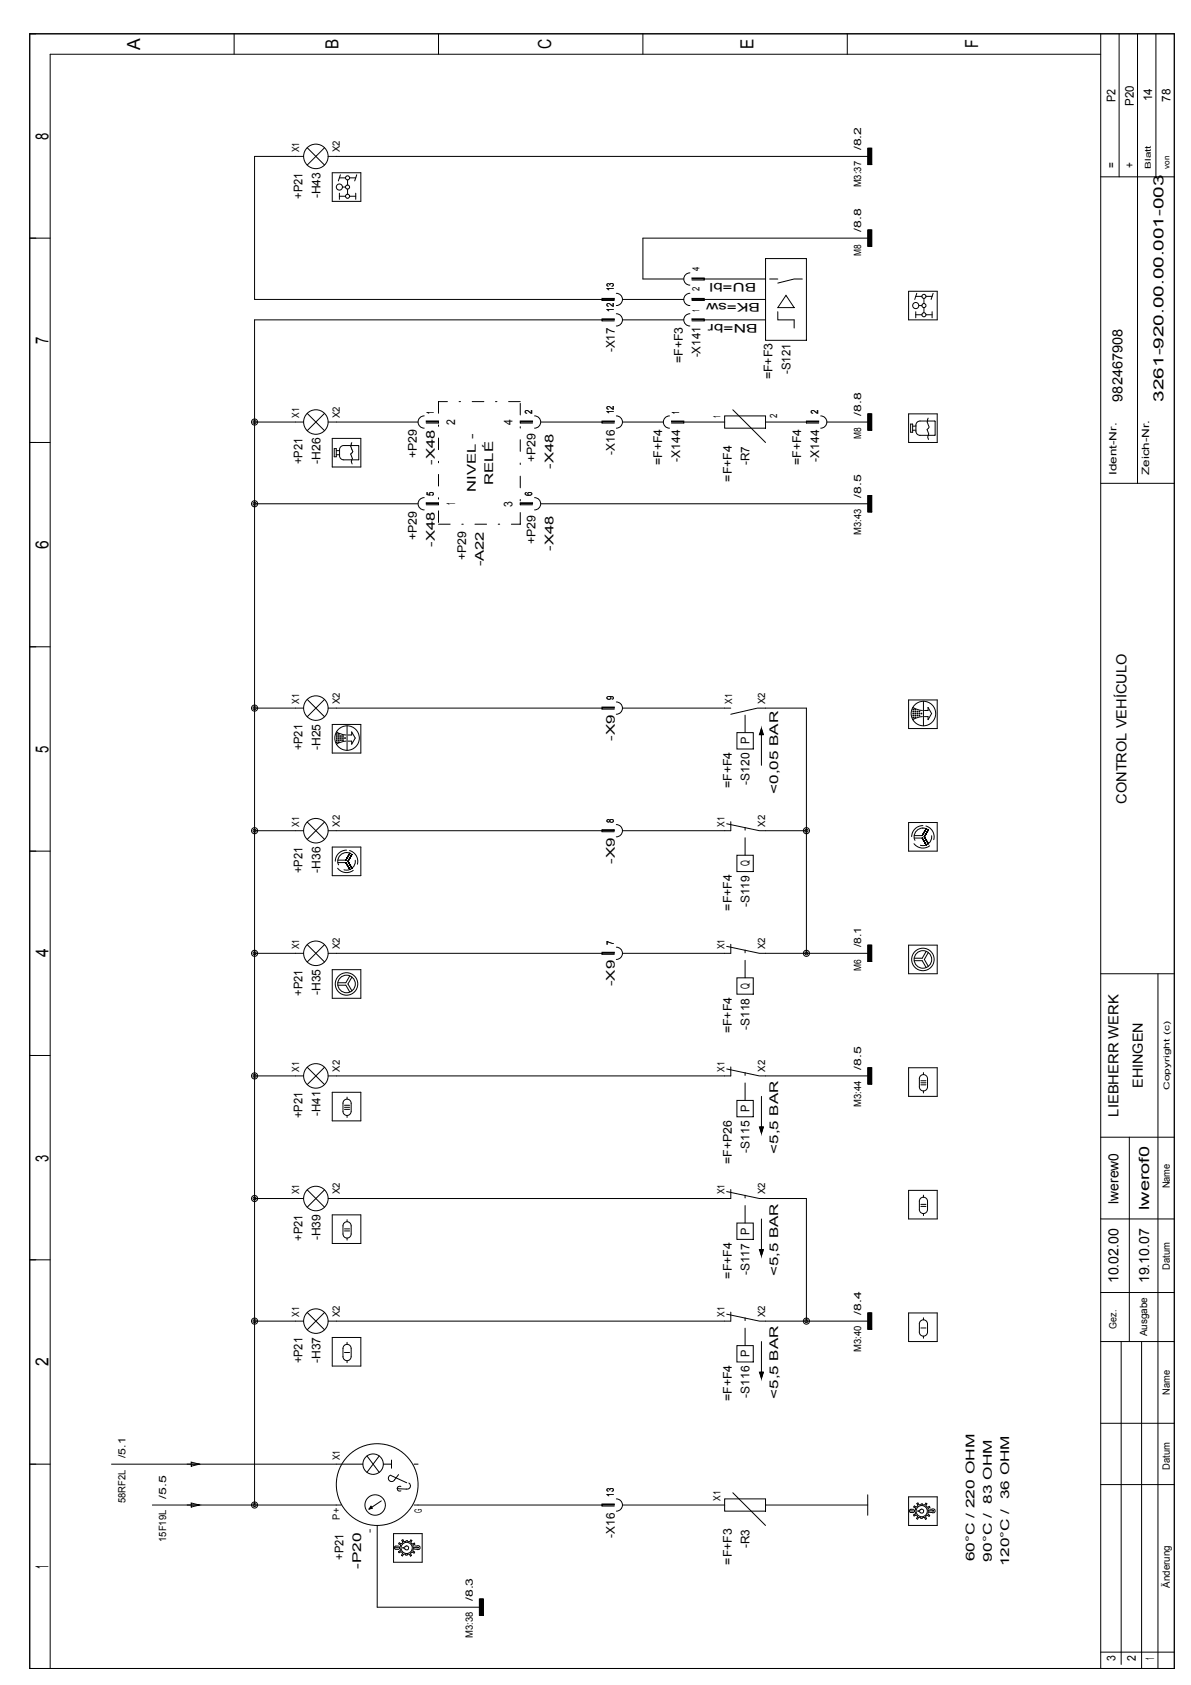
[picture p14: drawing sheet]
<svg xmlns="http://www.w3.org/2000/svg" width="210mm" height="297mm" viewBox="0 0 210 297" stroke-linecap="round" stroke-linejoin="round" font-family="sans-serif">
<defs><g id="words">
<g font-size="3.2">
<text x="24.7" y="8.7" transform="rotate(-90 24.7 8.7)">A</text>
<text x="59.7" y="8.6" transform="rotate(-90 59.7 8.6)">B</text>
<text x="97.1" y="8.7" transform="rotate(-90 97.1 8.7)">C</text>
<text x="132.8" y="8.6" transform="rotate(-90 132.8 8.6)">E</text>
<text x="172.4" y="8.5" transform="rotate(-90 172.4 8.5)">F</text>
<text x="8.5" y="24.7" transform="rotate(-90 8.5 24.7)">8</text>
<text x="8.5" y="60.7" transform="rotate(-90 8.5 60.7)">7</text>
<text x="8.5" y="96.7" transform="rotate(-90 8.5 96.7)">6</text>
<text x="8.5" y="132.7" transform="rotate(-90 8.5 132.7)">5</text>
<text x="8.5" y="168.8" transform="rotate(-90 8.5 168.8)">4</text>
<text x="8.5" y="204.8" transform="rotate(-90 8.5 204.8)">3</text>
<text x="8.5" y="240.8" transform="rotate(-90 8.5 240.8)">2</text>
<text x="8.5" y="276.5" transform="rotate(-90 8.5 276.5)">1</text>
</g>
<g font-size="2.5">
<text x="197.8" y="70.8" transform="rotate(-90 197.8 70.8)">982467908</text>
<text x="205" y="70.8" transform="rotate(-90 205 70.8)">3261-920.00.00.001-003</text>
<text x="198.6" y="141.7" transform="rotate(-90 198.6 141.7)">CONTROL VEHÍCULO</text>
<text x="201.4" y="191.8" transform="rotate(-90 201.4 191.8)">EHINGEN</text>
<text x="197.1" y="196.8" transform="rotate(-90 197.1 196.8)">LIEBHERR WERK</text>
<text x="197.1" y="212.2" transform="rotate(-90 197.1 212.2)">lwerew0</text>
<text x="202.5" y="213.3" transform="rotate(-90 202.5 213.3)">lwerof0</text>
<text x="197.1" y="226.2" transform="rotate(-90 197.1 226.2)">10.02.00</text>
<text x="202.5" y="226.2" transform="rotate(-90 202.5 226.2)">19.10.07</text>
</g>
<g font-size="2.1">
<text x="196.6" y="18" transform="rotate(-90 196.6 18)">P2</text>
<text x="203.1" y="17.9" transform="rotate(-90 203.1 17.9)">14</text>
<text x="206.3" y="17.9" transform="rotate(-90 206.3 17.9)">78</text>
<text x="199.8" y="18.6" transform="rotate(-90 199.8 18.6)">P20</text>
<text x="196.6" y="29.6" transform="rotate(-90 196.6 29.6)">=</text>
<text x="199.8" y="29.6" transform="rotate(-90 199.8 29.6)">+</text>
<text x="53.3" y="35" transform="rotate(-90 53.3 35)">+P21</text>
<text x="56.5" y="35" transform="rotate(-90 56.5 35)">-H43</text>
<text x="133.3" y="49.8" transform="rotate(-180 133.3 49.8)">BU=bl</text>
<text x="133.9" y="53.4" transform="rotate(-180 133.9 53.4)">BK=sw</text>
<text x="133.5" y="57" transform="rotate(-180 133.5 57)">BN=br</text>
<text x="108.3" y="62.1" transform="rotate(-90 108.3 62.1)">-X17</text>
<text x="120.3" y="64" transform="rotate(-90 120.3 64)">=F+F3</text>
<text x="123.5" y="63" transform="rotate(-90 123.5 63)">-X141</text>
<text x="139.3" y="65.9" transform="rotate(-90 139.3 65.9)">-S121</text>
<text x="136.2" y="66.9" transform="rotate(-90 136.2 66.9)">=F+F3</text>
<text x="80.2" y="74.9" transform="rotate(-90 80.2 74.9)">2</text>
<text x="90.3" y="74.9" transform="rotate(-90 90.3 74.9)">4</text>
<text x="53.3" y="81.9" transform="rotate(-90 53.3 81.9)">+P21</text>
<text x="56.5" y="81.8" transform="rotate(-90 56.5 81.8)">-H26</text>
<text x="73.5" y="80.8" transform="rotate(-90 73.5 80.8)">+P29</text>
<text x="76.6" y="81.9" transform="rotate(-90 76.6 81.9)">-X48</text>
<text x="94.4" y="81.5" transform="rotate(-90 94.4 81.5)">+P29</text>
<text x="97.5" y="82.7" transform="rotate(-90 97.5 82.7)">-X48</text>
<text x="108.3" y="80.1" transform="rotate(-90 108.3 80.1)">-X16</text>
<text x="116.7" y="82" transform="rotate(-90 116.7 82)">=F+F4</text>
<text x="119.9" y="81.4" transform="rotate(-90 119.9 81.4)">-X144</text>
<text x="132.1" y="82" transform="rotate(-90 132.1 82)">-R7</text>
<text x="141.2" y="82" transform="rotate(-90 141.2 82)">=F+F4</text>
<text x="144.4" y="81.4" transform="rotate(-90 144.4 81.4)">-X144</text>
<text x="80.2" y="89.1" transform="rotate(-90 80.2 89.1)">1</text>
<text x="83.8" y="86.7" transform="rotate(-90 83.8 86.7)">NIVEL -</text>
<text x="86.9" y="85.5" transform="rotate(-90 86.9 85.5)">RELÉ</text>
<text x="90.3" y="89.4" transform="rotate(-90 90.3 89.4)">3</text>
<text x="129" y="84.9" transform="rotate(-90 129 84.9)">=F+F4</text>
<text x="73.5" y="95.2" transform="rotate(-90 73.5 95.2)">+P29</text>
<text x="94.4" y="95.9" transform="rotate(-90 94.4 95.9)">+P29</text>
<text x="76.6" y="96.4" transform="rotate(-90 76.6 96.4)">-X48</text>
<text x="82.1" y="98.8" transform="rotate(-90 82.1 98.8)">+P29</text>
<text x="85.3" y="99.9" transform="rotate(-90 85.3 99.9)">-A22</text>
<text x="97.5" y="97.1" transform="rotate(-90 97.5 97.1)">-X48</text>
<text x="108.3" y="130.6" transform="rotate(-90 108.3 130.6)">-X9</text>
<text x="132.1" y="131.2" transform="rotate(-90 132.1 131.2)">P</text>
<text x="53.3" y="132.3" transform="rotate(-90 53.3 132.3)">+P21</text>
<text x="56.5" y="132.2" transform="rotate(-90 56.5 132.2)">-H25</text>
<text x="129" y="138.9" transform="rotate(-90 129 138.9)">=F+F4</text>
<text x="132.1" y="138.4" transform="rotate(-90 132.1 138.4)">-S120</text>
<text x="137.2" y="140" transform="rotate(-90 137.2 140)">&lt;0,05 BAR</text>
<text x="53.3" y="153.9" transform="rotate(-90 53.3 153.9)">+P21</text>
<text x="56.5" y="153.8" transform="rotate(-90 56.5 153.8)">-H36</text>
<text x="108.3" y="152.2" transform="rotate(-90 108.3 152.2)">-X9</text>
<text x="132.1" y="152.7" transform="rotate(-90 132.1 152.7)">Q</text>
<text x="129" y="160.5" transform="rotate(-90 129 160.5)">=F+F4</text>
<text x="132.1" y="160" transform="rotate(-90 132.1 160)">-S119</text>
<text x="108.3" y="173.9" transform="rotate(-90 108.3 173.9)">-X9</text>
<text x="53.3" y="175.5" transform="rotate(-90 53.3 175.5)">+P21</text>
<text x="56.5" y="175.4" transform="rotate(-90 56.5 175.4)">-H35</text>
<text x="132.1" y="174.4" transform="rotate(-90 132.1 174.4)">Q</text>
<text x="129" y="182.2" transform="rotate(-90 129 182.2)">=F+F4</text>
<text x="132.1" y="181.6" transform="rotate(-90 132.1 181.6)">-S118</text>
<text x="53.3" y="197.1" transform="rotate(-90 53.3 197.1)">+P21</text>
<text x="56.5" y="196.7" transform="rotate(-90 56.5 196.7)">-H41</text>
<text x="132.1" y="196" transform="rotate(-90 132.1 196)">P</text>
<text x="132.1" y="203.2" transform="rotate(-90 132.1 203.2)">-S115</text>
<text x="137.2" y="203.4" transform="rotate(-90 137.2 203.4)">&lt;5,5 BAR</text>
<text x="129" y="205.2" transform="rotate(-90 129 205.2)">=F+P26</text>
<text x="53.3" y="218.7" transform="rotate(-90 53.3 218.7)">+P21</text>
<text x="56.5" y="218.7" transform="rotate(-90 56.5 218.7)">-H39</text>
<text x="132.1" y="217.7" transform="rotate(-90 132.1 217.7)">P</text>
<text x="129" y="225.4" transform="rotate(-90 129 225.4)">=F+F4</text>
<text x="132.1" y="224.8" transform="rotate(-90 132.1 224.8)">-S117</text>
<text x="137.2" y="225" transform="rotate(-90 137.2 225)">&lt;5,5 BAR</text>
<text x="132.1" y="239.3" transform="rotate(-90 132.1 239.3)">P</text>
<text x="53.3" y="240.4" transform="rotate(-90 53.3 240.4)">+P21</text>
<text x="56.5" y="240.3" transform="rotate(-90 56.5 240.3)">-H37</text>
<text x="129" y="247" transform="rotate(-90 129 247)">=F+F4</text>
<text x="132.1" y="246.4" transform="rotate(-90 132.1 246.4)">-S116</text>
<text x="137.2" y="246.6" transform="rotate(-90 137.2 246.6)">&lt;5,5 BAR</text>
<text x="174.8" y="265.1" transform="rotate(-90 174.8 265.1)">83 OHM</text>
<text x="177.9" y="264.3" transform="rotate(-90 177.9 264.3)">36 OHM</text>
<text x="60.5" y="274.9" transform="rotate(-90 60.5 274.9)">+P21</text>
<text x="108.3" y="271" transform="rotate(-90 108.3 271)">-X16</text>
<text x="129" y="275.8" transform="rotate(-90 129 275.8)">=F+F3</text>
<text x="132.1" y="272.9" transform="rotate(-90 132.1 272.9)">-R3</text>
<text x="171.7" y="275.3" transform="rotate(-90 171.7 275.3)">60°C / 220 OHM</text>
<text x="174.8" y="275.3" transform="rotate(-90 174.8 275.3)">90°C /</text>
<text x="63.7" y="276.6" transform="rotate(-90 63.7 276.6)">-P20</text>
<text x="177.9" y="276.1" transform="rotate(-90 177.9 276.1)">120°C /</text>
<text x="196.6" y="292.9" transform="rotate(-90 196.6 292.9)">3</text>
<text x="200.2" y="292.8" transform="rotate(-90 200.2 292.8)">2</text>
<text x="203.4" y="292.6" transform="rotate(-90 203.4 292.6)">1</text>
</g>
<g font-size="1.8">
<text x="52.7" y="26.9" transform="rotate(-90 52.7 26.9)">X1</text>
<text x="59.9" y="26.9" transform="rotate(-90 59.9 26.9)">X2</text>
<text x="151.8" y="26.5" transform="rotate(-90 151.8 26.5)">/8.2</text>
<text x="151.8" y="33" transform="rotate(-90 151.8 33)">M3:37</text>
<text x="151.8" y="40.9" transform="rotate(-90 151.8 40.9)">/8.8</text>
<text x="123.3" y="47.7" transform="rotate(-90 123.3 47.7)">4</text>
<text x="151.8" y="45" transform="rotate(-90 151.8 45)">M8</text>
<text x="108.2" y="51.3" transform="rotate(-90 108.2 51.3)">13</text>
<text x="123.3" y="51.3" transform="rotate(-90 123.3 51.3)">2</text>
<text x="108.2" y="54.9" transform="rotate(-90 108.2 54.9)">12</text>
<text x="123.3" y="54.9" transform="rotate(-90 123.3 54.9)">1</text>
<text x="52.7" y="73.7" transform="rotate(-90 52.7 73.7)">X1</text>
<text x="59.9" y="73.7" transform="rotate(-90 59.9 73.7)">X2</text>
<text x="76.5" y="73" transform="rotate(-90 76.5 73)">1</text>
<text x="93.8" y="73" transform="rotate(-90 93.8 73)">2</text>
<text x="108.2" y="73" transform="rotate(-90 108.2 73)">12</text>
<text x="119.7" y="73" transform="rotate(-90 119.7 73)">1</text>
<text x="127" y="73.7" transform="rotate(-90 127 73.7)">1</text>
<text x="136.9" y="73.7" transform="rotate(-90 136.9 73.7)">2</text>
<text x="144.2" y="73" transform="rotate(-90 144.2 73)">2</text>
<text x="151.8" y="77.5" transform="rotate(-90 151.8 77.5)">M8</text>
<text x="151.8" y="73.3" transform="rotate(-90 151.8 73.3)">/8.8</text>
<text x="196.8" y="83.8" transform="rotate(-90 196.8 83.8)">Ident-Nr.</text>
<text x="202.6" y="83.8" transform="rotate(-90 202.6 83.8)">Zeich-Nr.</text>
<text x="76.5" y="87.4" transform="rotate(-90 76.5 87.4)">5</text>
<text x="93.8" y="87.4" transform="rotate(-90 93.8 87.4)">6</text>
<text x="151.8" y="87.7" transform="rotate(-90 151.8 87.7)">/8.5</text>
<text x="151.8" y="94.3" transform="rotate(-90 151.8 94.3)">M3:43</text>
<text x="52.7" y="124.1" transform="rotate(-90 52.7 124.1)">X1</text>
<text x="59.9" y="124.1" transform="rotate(-90 59.9 124.1)">X2</text>
<text x="108.2" y="123.4" transform="rotate(-90 108.2 123.4)">9</text>
<text x="129" y="124.1" transform="rotate(-90 129 124.1)">X1</text>
<text x="134.8" y="124.1" transform="rotate(-90 134.8 124.1)">X2</text>
<text x="52.7" y="145.7" transform="rotate(-90 52.7 145.7)">X1</text>
<text x="59.9" y="145.7" transform="rotate(-90 59.9 145.7)">X2</text>
<text x="108.2" y="145" transform="rotate(-90 108.2 145)">8</text>
<text x="127.7" y="145.7" transform="rotate(-90 127.7 145.7)">X1</text>
<text x="134.8" y="145.7" transform="rotate(-90 134.8 145.7)">X2</text>
<text x="52.7" y="167.3" transform="rotate(-90 52.7 167.3)">X1</text>
<text x="59.9" y="167.3" transform="rotate(-90 59.9 167.3)">X2</text>
<text x="108.2" y="166.6" transform="rotate(-90 108.2 166.6)">7</text>
<text x="127.7" y="167.3" transform="rotate(-90 127.7 167.3)">X1</text>
<text x="134.8" y="167.3" transform="rotate(-90 134.8 167.3)">X2</text>
<text x="151.8" y="167" transform="rotate(-90 151.8 167)">/8.1</text>
<text x="151.8" y="171.1" transform="rotate(-90 151.8 171.1)">M6</text>
<text x="52.7" y="188.9" transform="rotate(-90 52.7 188.9)">X1</text>
<text x="59.9" y="188.9" transform="rotate(-90 59.9 188.9)">X2</text>
<text x="127.7" y="188.9" transform="rotate(-90 127.7 188.9)">X1</text>
<text x="134.8" y="188.9" transform="rotate(-90 134.8 188.9)">X2</text>
<text x="151.8" y="188.6" transform="rotate(-90 151.8 188.6)">/8.5</text>
<text x="151.8" y="195.1" transform="rotate(-90 151.8 195.1)">M3:44</text>
<text x="206.2" y="209.5" transform="rotate(-90 206.2 209.5)">Name</text>
<text x="52.7" y="210.6" transform="rotate(-90 52.7 210.6)">X1</text>
<text x="59.9" y="210.6" transform="rotate(-90 59.9 210.6)">X2</text>
<text x="127.7" y="210.6" transform="rotate(-90 127.7 210.6)">X1</text>
<text x="134.8" y="210.6" transform="rotate(-90 134.8 210.6)">X2</text>
<text x="206.2" y="223.8" transform="rotate(-90 206.2 223.8)">Datum</text>
<text x="52.7" y="232.2" transform="rotate(-90 52.7 232.2)">X1</text>
<text x="59.9" y="232.2" transform="rotate(-90 59.9 232.2)">X2</text>
<text x="127.7" y="232.2" transform="rotate(-90 127.7 232.2)">X1</text>
<text x="134.8" y="232.2" transform="rotate(-90 134.8 232.2)">X2</text>
<text x="151.8" y="231.8" transform="rotate(-90 151.8 231.8)">/8.4</text>
<text x="151.8" y="238.4" transform="rotate(-90 151.8 238.4)">M3:40</text>
<text x="196.8" y="234.2" transform="rotate(-90 196.8 234.2)">Gez.</text>
<text x="202.2" y="235.6" transform="rotate(-90 202.2 235.6)">Ausgabe</text>
<text x="206.2" y="245.9" transform="rotate(-90 206.2 245.9)">Name</text>
<text x="22.1" y="257" transform="rotate(-90 22.1 257)">/5.1</text>
<text x="59.9" y="257.4" transform="rotate(-90 59.9 257.4)">X1</text>
<text x="108.2" y="263.9" transform="rotate(-90 108.2 263.9)">13</text>
<text x="206.2" y="259.1" transform="rotate(-90 206.2 259.1)">Datum</text>
<text x="22.1" y="265" transform="rotate(-90 22.1 265)">58RF2L</text>
<text x="29.3" y="264.2" transform="rotate(-90 29.3 264.2)">/5.5</text>
<text x="59.9" y="267.9" transform="rotate(-90 59.9 267.9)">P+</text>
<text x="74.3" y="266.7" transform="rotate(-90 74.3 266.7)">G</text>
<text x="127" y="264.6" transform="rotate(-90 127 264.6)">X1</text>
<text x="29.3" y="271.8" transform="rotate(-90 29.3 271.8)">15F19L</text>
<text x="65.7" y="270.2" transform="rotate(-90 65.7 270.2)">-</text>
<text x="206.2" y="279.9" transform="rotate(-90 206.2 279.9)">Änderung</text>
<text x="83.3" y="282.2" transform="rotate(-90 83.3 282.2)">/8.3</text>
<text x="83.3" y="288.8" transform="rotate(-90 83.3 288.8)">M3:38</text>
</g>
<g font-size="1.4">
<text x="202.9" y="29.7" transform="rotate(-90 202.9 29.7)">Blatt</text>
<text x="206.1" y="29.7" transform="rotate(-90 206.1 29.7)">von</text>
<text x="206.1" y="192.1" transform="rotate(-90 206.1 192.1)">Copyright (c)</text>
</g>
</g></defs>
<g fill="none" stroke="#000" stroke-width=".18">
<path d="M5.2 6h201.8v288.1h-201.8zM41.3 6v3.6M77.3 6v3.6M113.3 6v3.6M149.3 6v3.6M194 9.6h-185.2v284.5M194 6v288.1M197.2 6v25.2M200.5 6v79.2M203.7 6v25.2M53.5 27.6h-8.6v25.2h63.4v-.2h-2.2v.4h2.2M54.1 26l3.1 3.1"/>
<path d="M57.2 26l-3.1 3.1M57.8 27.6h95.1M58.6 30.5h5v5h-5zM59.8 34.1v1M59.8 34.6h1.1M59.8 31.4h1.1M60 30.8l-.4 1.1M60.4 33h.5M61.3 31.7v.9M61.3 33.3v.9M61.6 34.6h1.1M61.6 31.4h1.1"/>
<path d="M62.7 34.1v1M62.9 30.8l-.4 1.1M152.9 26.1h.7v2.9h-.7zM153 26.1v2.9M153.1 26.1v2.9M153.2 26.1v2.9M153.3 26.1v2.9M153.4 26.1v2.9M153.5 26.1v2.9M153.6 26.1v2.9M194 31.2h13M5.2 42h3.6"/>
<path d="M108.3 56.6h-2.2v-.4h2.2v.2h-63.4v208.9M108.6 55.3a1.08 1.08 0 0 1 1.1 1.1 1.08 1.08 0 0 1-1.1 1.1M108.6 51.7a1.08 1.08 0 0 1 1.1 1.1 1.08 1.08 0 0 1-1.1 1.1M109.7 56.4h10.8M109.7 52.8h10.8M121.6 48.1a1.08 1.08 0 0 0-1.1 1.1 1.08 1.08 0 0 0 1.1 1.1M121.6 51.7a1.08 1.08 0 0 0-1.1 1.1 1.08 1.08 0 0 0 1.1 1.1M121.6 55.3a1.08 1.08 0 0 0-1.1 1.1 1.08 1.08 0 0 0 1.1 1.1M134.9 56.4h-12.9v-.2h2.1v.4h-2.1M134.9 49.2h-12.9v-.2h2.1v.4h-2.1M134.9 52.8h-12.9v-.2h2.1v.4h-2.1M134.9 45.6h7.2v14.4h-7.2z"/>
<path d="M135.6 49.2h1.5M137.1 54.9v1.5h2.9v1.4M138.5 52.1l1.5 2.1h-2.9zM141.4 49.2h-1.4l-2.9 .7M152.9 42h-39.6v7.2h7.2M152.9 40.5h.7v2.9h-.7zM153 40.5v2.9M153.1 40.5v2.9M153.2 40.5v2.9M153.3 40.5v2.9M153.4 40.5v2.9M153.5 40.5v2.9"/>
<path d="M153.6 40.5v2.9M160.1 51.3h5.1v5.1h-5.1zM161.4 55.5h1.1M161.4 52.2h1.1M161.4 54.9v1.1M161.6 51.7l-.4 1.1M161.9 53.9h.6M162.8 52.6v.9M162.8 54.2v.9M163.2 55.5h1.1M163.2 52.2h1.1M164.3 54.9v1.1"/>
<path d="M164.5 51.7l-.4 1.1M5.2 78h3.6M53.5 74.4h-8.6M54.1 72.9l3.1 3M57.2 72.9l-3.1 3M57.8 74.4h15.9M58.6 77.3h5v5h-5zM58.9 79.1h.4v1.4h-.4zM59.3 79.4h.5M62 78l-.1 .3a1.23 1.23 0 0 0 .3 1.3l-.4 .4 .3 .8-.2 .6 .2 .4M74.8 73.3a1.08 1.08 0 0 0-1.1 1.1 1.08 1.08 0 0 0 1.1 1.1M77.3 74.4h-2.2v-.2h2.2v.4h-2.2"/>
<path d="M91.7 74.4h2.2v-.2h-2.2v.4h2.2M94.2 73.3a1.08 1.08 0 0 1 1.1 1.1 1.08 1.08 0 0 1-1.1 1.1M95.3 74.4h13v-.2h-2.2v.4h2.2M108.6 73.3a1.08 1.08 0 0 1 1.1 1.1 1.08 1.08 0 0 1-1.1 1.1M109.7 74.4h7.2M118 73.3a1.08 1.08 0 0 0-1.1 1.1 1.08 1.08 0 0 0 1.1 1.1M127.7 73.3h7.2v2.2h-7.2zM127.7 74.4h-9.3v-.2h2.1v.4h-2.1M129.2 72.2l5.7 5.8M134.9 74.4h9.4v-.2h-2.2v.4h2.2M144.6 73.3a1.08 1.08 0 0 1 1.1 1.1 1.08 1.08 0 0 1-1.1 1.1M145.7 74.4h7.2"/>
<path d="M152.9 73h.7v2.8h-.7zM153 73v2.8M153.1 73v2.8M153.2 73v2.8M153.3 73v2.8M153.4 73v2.8M153.5 73v2.8M153.6 73v2.8M160.1 73h5.1v5h-5.1zM160.5 74.8h.3v1.4h-.3zM160.8 75.8h.6M160.8 75.1h.6"/>
<path d="M161.6 74.4l.5-.2 2.7 .1v2.4h-2.7a.72 .72 0 0 1-.7-.7v-1.1zM163.6 73.7l-.1 .3a1.24 1.24 0 0 0 .3 1.3l-.4 .4 .3 .8-.2 .6 .1 .4M44.9 88.8h28.8M59.3 80.2h.5M59.8 80.3a.72 .72 0 0 0 .8 .8l2.6-.1v-2.4l-2.6-.1a.72 .72 0 0 0-.8 .8v1M74.8 87.7a1.08 1.08 0 0 0-1.1 1.1 1.08 1.08 0 0 0 1.1 1.1M77.3 88.8h-2.2v-.2h2.2v.4h-2.2M91.7 88.8h2.2v-.2h-2.2v.4h2.2M94.2 87.7a1.08 1.08 0 0 1 1.1 1.1 1.08 1.08 0 0 1-1.1 1.1M95.3 88.8h57.6M152.9 87.4h.7v2.8h-.7zM153 87.4v2.8"/>
<path d="M153.1 87.4v2.8M153.2 87.4v2.8M153.3 87.4v2.8M153.4 87.4v2.8M153.5 87.4v2.8M153.6 87.4v2.8M194 85.2h13M5.2 114h3.6M53.5 124.8h-8.6M54.1 123.3l3.1 3.1M57.2 123.3l-3.1 3.1M57.8 124.8h50.5v-.2h-2.2v.4h2.2"/>
<path d="M58.6 127.7h5v5.1h-5zM59.3 129l.6 .3 1.1 .3M61 130.6l-.7 .2-1 .4M61.2 127.9v4.4M62 129l.6 1.1-.6 1.1v-.6h-.7M62 129v.6h-.7M108.6 123.7a1.08 1.08 0 0 1 1.1 1.1 1.08 1.08 0 0 1-1.1 1.1M109.7 124.8h19.1M128.8 125.9l4.7-1.1h8.6v43.3M129.9 129.2h2.9v2.8h-2.9zM133.9 129.5l.3-1 .3 1M134 129.5l.2-.9 .2 .9"/>
<path d="M134.1 129.5l.1-.6 .1 .6M134.1 129.5l.1-.3 .1 .3M134.2 128.4l.4 1.1h-.8l.4-1.1v6.5M160.1 123.4h5.1v5h-5.1zM160.9 124.7l.6 .3 1.1 .2M162.6 126.3l-.7 .1-1 .5M162.7 123.6v4.3M162.9 125.2h.7v-.5l.6 1.1-.6 1.1v-.6h-.7M5.2 150h3.6M53.5 146.4h-8.6M54.1 144.9l3.1 3.1M57.2 144.9l-3.1 3.1"/>
<path d="M57.8 146.4h50.5v-.1h-2.2v.3h2.2M58.6 149.3h5v5.1h-5zM108.6 145.4a1.08 1.08 0 0 1 1.1 1 1.08 1.08 0 0 1-1.1 1.1M128.1 145.2l5.7 1.2h8.3M128.8 144.9v1.5h-19.1M129.9 150.8h2.9v2.8h-2.9zM160.1 145h5.1v5h-5.1zM53.5 168.1h-8.6M54.1 166.5l3.1 3.1M57.2 166.5l-3.1 3.1M57.8 168.1h50.5v-.2h-2.2v.3h2.2M58.6 170.9h5v5.1h-5z"/>
<path d="M59.5 173.7h1.5l.7 1.2M61.7 172l-.7 1.2h-1.5M62 172.2l-.7 1.3 .7 1.2M108.6 167a1.08 1.08 0 0 1 1.1 1.1 1.08 1.08 0 0 1-1.1 1M128.1 166.8l5.7 1.3h19.1M128.8 166.5v1.6h-19.1M129.9 172.4h2.9v2.9h-2.9zM152.9 166.6h.7v2.9h-.7zM153 166.6v2.9M153.1 166.6v2.9M153.2 166.6v2.9M153.3 166.6v2.9"/>
<path d="M153.4 166.6v2.9M153.5 166.6v2.9M153.6 166.6v2.9M161.1 169.4h1.4l.7 1.2M163.2 167.7l-.7 1.2h-1.4M163.6 167.9l-.7 1.2 .7 1.3M165.2 166.6v5.1h-5.1v-5.1h5.1M194 171.7h13M204.1 171.7v122.4M5.2 186.1h3.6M53.5 189.7h-8.6M54.1 188.1l3.1 3.1"/>
<path d="M57.2 188.1l-3.1 3.1M58.6 192.6l5-.1v5.1h-5zM60.7 194a.72 .72 0 0 1 .7-.2 .72 .72 0 0 1 .5 .7v1.4a.72 .72 0 0 1-.7 .7 .72 .72 0 0 1-.8-.7v-1.4zM60.7 195.6h.9M60.7 195.2h.9M60.7 194.8h.9M61.2 193.4v.4M61.2 196.6v.4M128.1 188.4l5.7 1.3h19.1M128.8 188.1v1.6h-71M129.9 194h2.9v2.9h-2.9zM133.9 198.7l.3 1 .3-1"/>
<path d="M134 198.7l.2 .8 .2-.8M134.1 198.7l.1 .6 .1-.6M134.1 198.7l.1 .3 .1-.3M134.2 193.3v6.5l-.4-1.1h.8l-.4 1.1M152.9 188.2h.7v2.9h-.7zM153 188.2v2.9M153.1 188.2v2.9M153.2 188.2v2.9M153.3 188.2v2.9M153.4 188.2v2.9M153.5 188.2v2.9M153.6 188.2v2.9"/>
<path d="M160.1 193.3h5.1M162.2 189.6a.72 .72 0 0 1 .8-.1 .72 .72 0 0 1 .5 .7v1.4a.72 .72 0 0 1-.8 .7 .72 .72 0 0 1-.7-.7v-1.4zM162.3 191.2h.9M162.3 190.9h.9M162.3 190.5h.9M162.7 189.1v.3M162.7 192.3v.4M165.2 193.3v-5.1h-5.1v5.1M53.5 211.3h-8.6M54.1 209.8l3.1 3M57.2 209.8l-3.1 3M58.6 214.2h5v5h-5z"/>
<path d="M60.4 216.1a.72 .72 0 0 1 .8-.7 .72 .72 0 0 1 .7 .7M60.4 216.1v1.4a.72 .72 0 0 0 .8 .8 .72 .72 0 0 0 .7-.8v-1.4M60.7 217h.9M60.7 216.6h.9M61.2 215v.4M61.2 218.3v.3M128.1 210.1l5.7 1.2h8.3v21.6M128.8 209.7v1.6h-71M129.9 215.6h2.9v2.9h-2.9zM134.2 214.9v6.5l-.4-1.1h.8l-.4 1.1M160.1 209.8h5.1v5.1h-5.1zM162.2 211.3a.72 .72 0 0 1 .8-.2 .72 .72 0 0 1 .5 .7v1.4a.72 .72 0 0 1-.8 .7 .72 .72 0 0 1-.7-.7v-1.4z"/>
<path d="M162.3 212.7h.9M162.3 212.3h.9M162.7 210.7v.3M162.7 213.9v.4M194 214.9h13M194 200.5h13M199 200.5v36M5.2 222.1h3.6M53.5 232.9h-8.6M54.1 231.4l3.1 3M57.2 231.4l-3.1 3M58.6 235.8h5v5h-5z"/>
<path d="M60.7 237.2a.72 .72 0 0 1 .7-.2 .72 .72 0 0 1 .5 .7v1.4a.72 .72 0 0 1-.7 .8 .72 .72 0 0 1-.8-.8v-1.4zM60.7 238.4h.9M61.2 236.6v.4M61.2 239.9v.3M128.1 231.7l5.7 1.2h19.1M128.8 231.3v1.6h-71M129.9 237.2h2.9v2.9h-2.9zM133.9 220.3l.3 1 .3-1M134 220.3l.2 .9 .2-.9M134.1 220.3l.1 .6 .1-.6M134.1 220.3l.1 .3 .1-.3M134.2 236.5v6.5l-.4-1.1h.8l-.4 1.1"/>
<path d="M152.9 231.5h.7v2.8h-.7zM153 231.5v2.8M153.1 231.5v2.8M153.2 231.5v2.8M153.3 231.5v2.8M153.4 231.5v2.8M153.5 231.5v2.8M153.6 231.5v2.8M160.1 231.5h5.1v5h-5.1zM162.2 232.9a.72 .72 0 0 1 .8-.2 .72 .72 0 0 1 .5 .7v1.4a.72 .72 0 0 1-.8 .7 .72 .72 0 0 1-.7-.7v-1.4zM162.3 234.1h.9M162.7 232.3v.4"/>
<path d="M162.7 235.5v.4M194 236.5h13M194 227.8h13M197.6 236.5v56.9M201.2 236.5v57.6M5.2 258.1h3.6M33.7 257.7l1.4 .4-1.4 .4zM60.3 258.1h-40.7M60.4 258.1h3.6M64.7 256.7l2.1 2.8M66.8 256.7l-2.1 2.8M67.6 258.1h1.4"/>
<path d="M69 257.4v1.4M70.2 260l-.7 .9a.58 .58 0 0 1-.9 .1 .58 .58 0 0 1 .3-1M73 258.1h.7M133.9 241.9l.3 1 .3-1M134 241.9l.2 .9 .2-.9M134.1 241.9l.1 .6 .1-.6M134.1 241.9l.1 .3 .1-.3M194 250.9h13M33 265.3h2.1M33.7 265l1.4 .3-1.4 .4zM60.1 265.3h-33.2M65.3 265.8l.1-.1v.2h-.1"/>
<path d="M65.4 265.5l.2 .4-.6 .1zM66.5 268.9v14.4h18M67.2 264.6l-2.2 1.4M68.9 260.1l2.8 1.3M69.4 270.4h5v5h-5zM69.7 272.8h.6M69.8 272.5l.5 .1M69.8 272.6a.28 .28 0 0 0-.3 .2 .28 .28 0 0 0 .3 .3h.5M70 262.4l1.6 .1M70.7 262.1a.43 .43 0 0 0-.7 .3 .43 .43 0 0 0 .7 .4M71 272.9l.3-.1a.38 .38 0 0 1 .6-.2 .38 .38 0 0 1-.1 .6 .38 .38 0 0 1-.5-.2zM71.6 271.6l-.3 .2-.3-.4-.2 .1 .2 .3-.1 .2-.3 .1-.2-.1-.1 .1 .2 .2 .1 .2-.2 .4 .2 .4-.4 .2 .1 .2 .3-.1h.2l.1 .3-.1 .3 .1 .1 .3-.3 .3 .1"/>
<path d="M71.6 271.6h.2M71.8 271.6l.2 .2 .2-.1M72.1 261.4a.58 .58 0 0 1 .2 .8 .58 .58 0 0 1-.7 .3M72.2 271.7l.2-.2 .2 .1-.2 .2 .1 .3 .2 .1 .3-.2 .1 .2-.3 .3 .1 .3-.1 .4v.2M72.8 273.4l.3 .2-.1 .2-.3-.2-.3 .1v.2l.1 .3-.1 .1h-.1l-.2-.3-.6 .1M73 265.3h35.3v-.2h-2.2v.4h2.2M73 273.1h.5M73.1 272.8h.5M73.1 272.5h.4a.35 .35 0 0 1 .5 .1 .35 .35 0 0 1-.1 .5 .35 .35 0 0 1-.4 0M108.6 264.2a1.08 1.08 0 0 1 1.1 1.1 1.08 1.08 0 0 1-1.1 1.1M109.7 265.3h18M127.7 264.2h7.2v2.2h-7.2z"/>
<path d="M129.2 263.1l5.7 5.8M134.9 265.3h18M152.9 263.5v3.6M160.1 263.9h5.1v5h-5.1zM160.4 266.3l.6 .1M160.5 266.6h.5M161 266.1h-.5a.28 .28 0 0 0-.2 .2 .28 .28 0 0 0 .2 .3M161.3 266.9l-.3 .2 .1 .1 .3-.1 .2 .1 .1 .2-.2 .3 .2 .1 .2-.3 .4 .2 .4-.2h.3M161.6 265.1l.1 .2v.2l-.3 .1-.3-.1-.1 .2 .3 .2-.1 .4 .1 .6M161.7 266.4l.3-.1a.38 .38 0 0 1 .6-.2 .38 .38 0 0 1 0 .6 .38 .38 0 0 1-.6-.2zM163 267.6l.1 .2 .2-.1M163.2 265l.2 .1-.2 .3 .1 .2 .2 .1 .3-.2 .1 .2-.4 .3 .2 .5"/>
<path d="M163.2 265l-.2 .3h-.2l-.2-.2-.5 .2-.3-.3-.2 .1M163.7 266.5l-.2 .4 .4 .2-.2 .2-.2-.2-.3 .1-.1 .3 .2 .2M163.8 266.3h.6M163.8 266l.5 .1M164.3 266.1a.35 .35 0 0 1 .4 0 .35 .35 0 0 1 0 .5 .35 .35 0 0 1-.5 0h-.4M194 261.7h13M84.5 281.9h.7v2.9h-.7zM84.6 281.9v2.9M84.7 281.9v2.9M84.8 281.9v2.9M84.9 281.9v2.9M85 281.9v2.9"/>
<path d="M85.1 281.9v2.9M194 291.2h13"/>
<circle cx="55.7" cy="27.6" r="2.16"/>
<circle cx="59.8" cy="33" r=".54"/>
<circle cx="61.3" cy="34.6" r=".36"/>
<circle cx="61.3" cy="33" r=".36"/>
<circle cx="61.3" cy="31.4" r=".36"/>
<circle cx="161.4" cy="53.9" r=".54"/>
<circle cx="162.8" cy="53.9" r=".36"/>
<circle cx="162.8" cy="55.5" r=".36"/>
<circle cx="162.8" cy="52.2" r=".36"/>
<circle cx="44.9" cy="74.4" r=".54"/>
<circle cx="44.9" cy="74.4" r=".27"/>
<circle cx="55.7" cy="74.4" r="2.16"/>
<circle cx="44.9" cy="88.8" r=".27"/>
<circle cx="44.9" cy="88.8" r=".54"/>
<circle cx="44.9" cy="124.8" r=".54"/>
<circle cx="44.9" cy="124.8" r=".27"/>
<circle cx="55.7" cy="124.8" r="2.16"/>
<circle cx="59.4" cy="130.5" r=".07"/>
<circle cx="59.4" cy="129.7" r=".07"/>
<circle cx="59.4" cy="130.8" r=".07"/>
<circle cx="59.4" cy="130.1" r=".07"/>
<circle cx="59.4" cy="129.4" r=".07"/>
<circle cx="59.7" cy="129.7" r=".07"/>
<circle cx="59.7" cy="130.5" r=".07"/>
<circle cx="59.7" cy="130.8" r=".07"/>
<circle cx="59.7" cy="129.4" r=".07"/>
<circle cx="59.7" cy="130.1" r=".07"/>
<circle cx="60.1" cy="130.1" r=".07"/>
<circle cx="60.1" cy="130.5" r=".07"/>
<circle cx="60.1" cy="129.7" r=".07"/>
<circle cx="60.4" cy="130.1" r=".07"/>
<circle cx="60.4" cy="130.5" r=".07"/>
<circle cx="60.4" cy="129.7" r=".07"/>
<circle cx="60.8" cy="130.1" r=".07"/>
<circle cx="61.2" cy="130.1" r="2.16"/>
<circle cx="160.9" cy="125.1" r=".07"/>
<circle cx="160.9" cy="126.5" r=".07"/>
<circle cx="160.9" cy="126.1" r=".07"/>
<circle cx="160.9" cy="125.8" r=".07"/>
<circle cx="160.9" cy="125.4" r=".07"/>
<circle cx="161.3" cy="126.1" r=".07"/>
<circle cx="161.3" cy="126.5" r=".07"/>
<circle cx="161.3" cy="125.1" r=".07"/>
<circle cx="161.3" cy="125.8" r=".07"/>
<circle cx="161.3" cy="125.4" r=".07"/>
<circle cx="161.7" cy="126.1" r=".07"/>
<circle cx="161.7" cy="125.8" r=".07"/>
<circle cx="161.7" cy="125.4" r=".07"/>
<circle cx="162" cy="126.1" r=".07"/>
<circle cx="162" cy="125.8" r=".07"/>
<circle cx="162" cy="125.4" r=".07"/>
<circle cx="162.4" cy="125.8" r=".07"/>
<circle cx="162.7" cy="125.8" r="2.16"/>
<circle cx="44.9" cy="146.4" r=".27"/>
<circle cx="44.9" cy="146.4" r=".54"/>
<circle cx="55.7" cy="146.4" r="2.16"/>
<circle cx="142.1" cy="146.4" r=".27"/>
<circle cx="142.1" cy="146.4" r=".54"/>
<circle cx="44.9" cy="168.1" r=".54"/>
<circle cx="44.9" cy="168.1" r=".27"/>
<circle cx="55.7" cy="168.1" r="2.16"/>
<circle cx="61.1" cy="173.5" r="1.55"/>
<circle cx="61.1" cy="173.5" r="1.98"/>
<circle cx="142.1" cy="168.1" r=".54"/>
<circle cx="142.1" cy="168.1" r=".27"/>
<circle cx="162.7" cy="169.1" r="1.55"/>
<circle cx="162.7" cy="169.1" r="1.98"/>
<circle cx="44.9" cy="189.7" r=".27"/>
<circle cx="44.9" cy="189.7" r=".54"/>
<circle cx="55.7" cy="189.7" r="2.16"/>
<circle cx="44.9" cy="211.3" r=".27"/>
<circle cx="44.9" cy="211.3" r=".54"/>
<circle cx="55.7" cy="211.3" r="2.16"/>
<circle cx="44.9" cy="232.9" r=".54"/>
<circle cx="44.9" cy="232.9" r=".27"/>
<circle cx="55.7" cy="232.9" r="2.16"/>
<circle cx="142.1" cy="232.9" r=".54"/>
<circle cx="142.1" cy="232.9" r=".27"/>
<circle cx="65.8" cy="258.1" r="1.8"/>
<circle cx="44.9" cy="265.3" r=".27"/>
<circle cx="44.9" cy="265.3" r=".54"/>
<circle cx="66.1" cy="265.3" r="1.8"/>
<circle cx="66.5" cy="261.7" r="7.2"/>
<circle cx="71.7" cy="272.9" r=".99"/>
<circle cx="73.7" cy="272.8" r=".07"/>
<circle cx="162.4" cy="266.4" r=".99"/>
<circle cx="164.5" cy="266.3" r=".07"/>
</g>
<g fill="none" stroke="#000" stroke-width=".18" stroke-dasharray="3.1 1.3">
<path d="M131.3 129.2v-3.7M61 152.1h-1.5M61 151.6h-1.5M61 151.6l.7-1.2M61.3 151.8l.7-1.2M61.7 153.3l-.7-1.2M62 153.1l-.7-1.3M131.3 150.8v-4.9M162.5 147.7h-1.4M162.5 147.3h-1.4M162.5 147.3l.7-1.2M162.9 147.5l.7-1.2"/>
<path d="M163.2 149l-.7-1.3M163.6 148.7l-.7-1.2M131.3 172.4v-4.9M131.3 194v-4.9M131.3 215.6v-4.9M131.3 237.2v-4.9"/>
<circle cx="61.1" cy="151.8" r="1.55"/>
<circle cx="61.1" cy="151.8" r="1.98"/>
<circle cx="162.7" cy="147.5" r="1.55"/>
<circle cx="162.7" cy="147.5" r="1.98"/>
</g>
<path d="M77.3 70.8v21.6M91.7 70.8h-14.4M77.3 92.4h14.4M91.7 92.4v-21.6" fill="none" stroke="#000" stroke-width=".18" stroke-dasharray="2.1 2.1 .3 2.1"/>
<use href="#words"/>
</svg>
